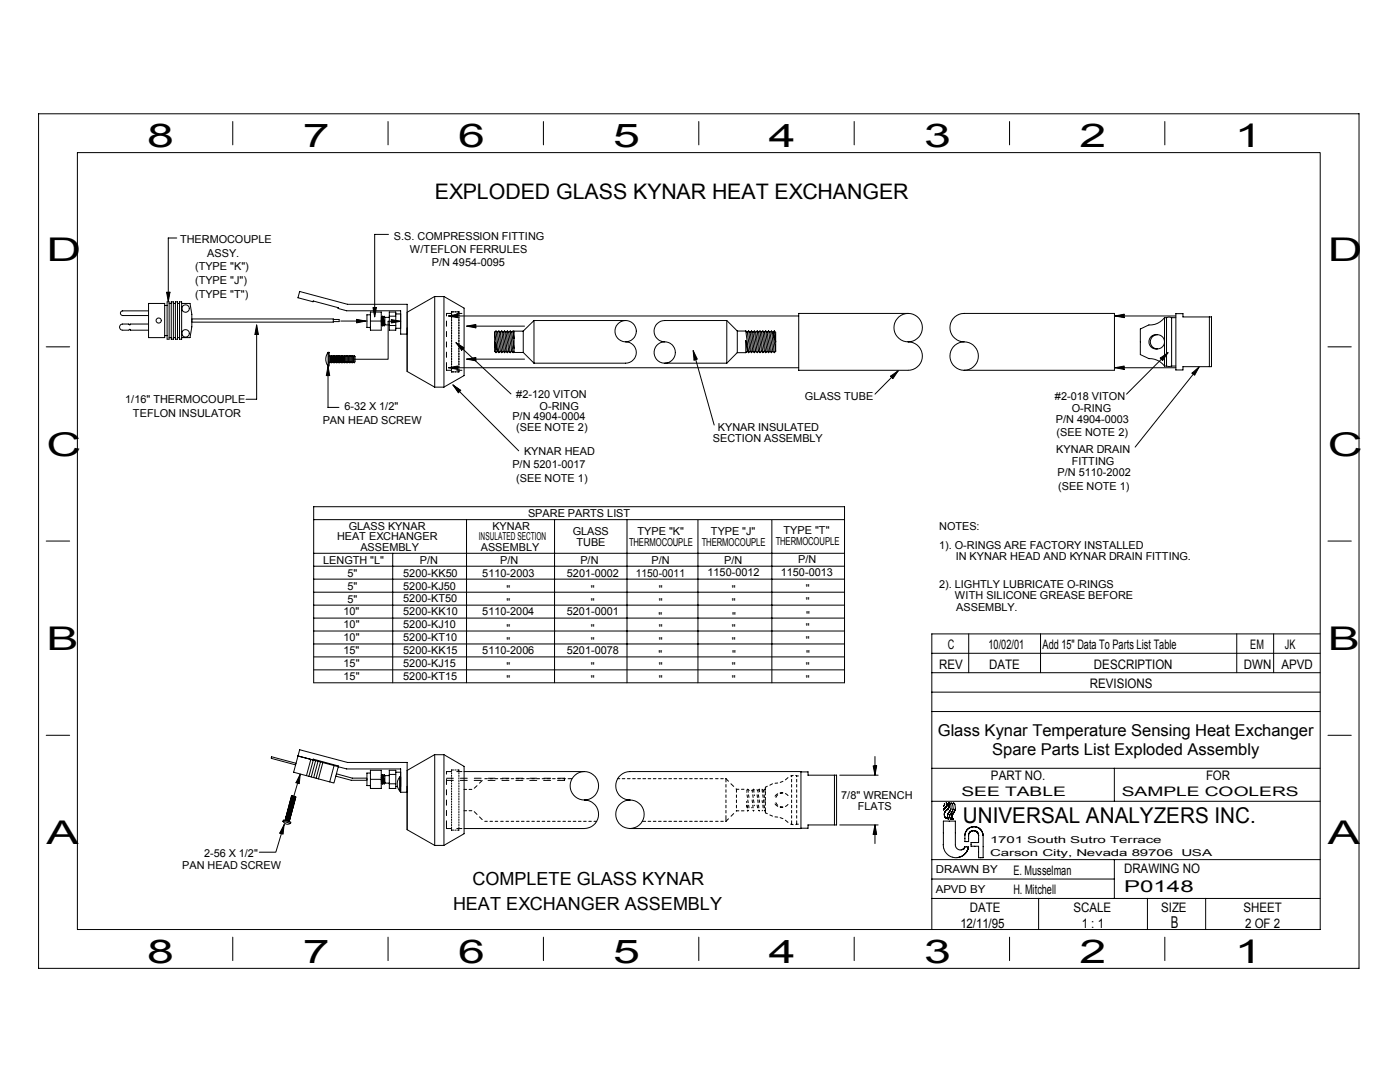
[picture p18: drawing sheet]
<svg xmlns="http://www.w3.org/2000/svg" width="279mm" height="216mm" viewBox="0 0 279 216" stroke-linecap="round" stroke-linejoin="round" font-family="sans-serif">
<defs><g id="words">
<g font-size="6.5">
<text x="29.4" y="29.3">8</text>
<text x="60.4" y="29.3">7</text>
<text x="91.4" y="29.3">6</text>
<text x="122.4" y="29.3">5</text>
<text x="153.4" y="29.3">4</text>
<text x="184.4" y="29.3">3</text>
<text x="215.4" y="29.3">2</text>
<text x="246.4" y="29.3">1</text>
<text x="9.2" y="52.1">D</text>
<text x="265" y="52.1">D</text>
<text x="9.2" y="90.9">C</text>
<text x="265" y="90.9">C</text>
<text x="9.2" y="129.7">B</text>
<text x="265" y="129.7">B</text>
<text x="9.2" y="168.4">A</text>
<text x="265" y="168.4">A</text>
<text x="29.4" y="192.1">8</text>
<text x="60.4" y="192.1">7</text>
<text x="91.4" y="192.1">6</text>
<text x="122.4" y="192.1">5</text>
<text x="153.4" y="192.1">4</text>
<text x="184.4" y="192.1">3</text>
<text x="215.4" y="192.1">2</text>
<text x="246.4" y="192.1">1</text>
</g>
<g font-size="4.3">
<text x="86.8" y="39.6">EXPLODED GLASS KYNAR HEAT EXCHANGER</text>
<text x="192.2" y="164.2">UNIVERSAL ANALYZERS INC.</text>
</g>
<g font-size="3.6">
<text x="94.3" y="176.6">COMPLETE GLASS KYNAR</text>
<text x="90.4" y="181.6">HEAT EXCHANGER ASSEMBLY</text>
</g>
<g font-size="3.3">
<text x="187.1" y="146.8">Glass Kynar Temperature Sensing Heat Exchanger</text>
<text x="198" y="150.7">Spare Parts List Exploded Assembly</text>
<text x="224.3" y="178">P0148</text>
<text x="233.7" y="185.2">B</text>
</g>
<g font-size="2.6">
<text x="189.2" y="129.6">C</text>
<text x="197.3" y="129.6">10/02/01</text>
<text x="208.1" y="129.6">Add 15&quot; Data To Parts List Table</text>
<text x="249.5" y="129.6">EM</text>
<text x="256.4" y="129.6">JK</text>
<text x="187.4" y="133.5">REV</text>
<text x="197.4" y="133.5">DATE</text>
<text x="217.5" y="137.3">REVISIONS</text>
<text x="218.3" y="133.5">DESCRIPTION</text>
<text x="248.3" y="133.5">DWN</text>
<text x="255.8" y="133.5">APVD</text>
<text x="197.8" y="155.6">PART NO.</text>
<text x="240.7" y="155.6">FOR</text>
<text x="191.9" y="158.8">SEE TABLE</text>
<text x="223.9" y="158.8">SAMPLE COOLERS</text>
<text x="202.2" y="174.6">E. Musselman</text>
<text x="202.2" y="178.3">H. Mitchell</text>
<text x="224.3" y="174.2">DRAWING NO</text>
<text x="191.7" y="185.2">12/11/95</text>
<text x="193.6" y="182">DATE</text>
<text x="214.2" y="182">SCALE</text>
<text x="215.9" y="185.1">1 : 1</text>
<text x="231.7" y="182">SIZE</text>
<text x="248.2" y="182">SHEET</text>
<text x="248.5" y="185.1">2 OF 2</text>
</g>
<g font-size="2.2">
<text x="78.6" y="47.9">S.S. COMPRESSION FITTING</text>
<text x="36" y="48.5">THERMOCOUPLE</text>
<text x="39" y="53.9">(TYPE &quot;K&quot;)</text>
<text x="41.4" y="51.2">ASSY.</text>
<text x="81.8" y="50.5">W/TEFLON FERRULES</text>
<text x="86.2" y="53.2">P/N 4954-0095</text>
<text x="39" y="59.5">(TYPE &quot;T&quot;)</text>
<text x="39" y="56.7">(TYPE &quot;J&quot;)</text>
<text x="25" y="80.5">1/16&quot; THERMOCOUPLE</text>
<text x="26.5" y="83.3">TEFLON INSULATOR</text>
<text x="68.7" y="81.8">6-32 X 1/2&quot;</text>
<text x="102.3" y="83.9">P/N 4904-0004</text>
<text x="103" y="79.4">#2-120 VITON</text>
<text x="107.7" y="81.7">O-RING</text>
<text x="160.6" y="79.8">GLASS TUBE</text>
<text x="210.5" y="79.8">#2-018 VITON</text>
<text x="213.9" y="82.2">O-RING</text>
<text x="64.4" y="84.6">PAN HEAD SCREW</text>
<text x="103" y="86">(SEE NOTE 2)</text>
<text x="142.3" y="88.2">SECTION ASSEMBLY</text>
<text x="143.3" y="85.9">KYNAR INSULATED</text>
<text x="210.7" y="84.3">P/N 4904-0003</text>
<text x="210.9" y="86.9">(SEE NOTE 2)</text>
<text x="102.3" y="93.4">P/N 5201-0017</text>
<text x="104.6" y="90.9">KYNAR HEAD</text>
<text x="210.8" y="90.5">KYNAR DRAIN</text>
<text x="211.1" y="94.9">P/N 5110-2002</text>
<text x="213.9" y="92.8">FITTING</text>
<text x="103" y="96.1">(SEE NOTE 1)</text>
<text x="211.2" y="97.7">(SEE NOTE 1)</text>
<text x="67.3" y="107.8">HEAT EXCHANGER</text>
<text x="69.6" y="105.8">GLASS KYNAR</text>
<text x="95.6" y="107.8">INSULATED SECTION</text>
<text x="98.3" y="105.8">KYNAR</text>
<text x="105.4" y="103.2">SPARE PARTS LIST</text>
<text x="114.3" y="106.8">GLASS</text>
<text x="127.2" y="106.8">TYPE &quot;K&quot;</text>
<text x="141.9" y="106.8">TYPE &quot;J&quot;</text>
<text x="156.4" y="106.6">TYPE &quot;T&quot;</text>
<text x="187.4" y="105.7">NOTES:</text>
<text x="64.5" y="112.5">LENGTH &quot;L&quot;</text>
<text x="71.9" y="109.9">ASSEMBLY</text>
<text x="83.8" y="112.5">P/N</text>
<text x="95.9" y="109.9">ASSEMBLY</text>
<text x="99.8" y="112.5">P/N</text>
<text x="115.1" y="108.9">TUBE</text>
<text x="115.8" y="112.5">P/N</text>
<text x="125.5" y="108.9">THERMOCOUPLE</text>
<text x="130" y="112.5">P/N</text>
<text x="140.1" y="108.9">THERMOCOUPLE</text>
<text x="144.5" y="112.5">P/N</text>
<text x="154.8" y="108.7">THERMOCOUPLE</text>
<text x="159.3" y="112.3">P/N</text>
<text x="187.4" y="109.6">1). O-RINGS ARE FACTORY INSTALLED</text>
<text x="190.7" y="111.7">IN KYNAR HEAD AND KYNAR DRAIN FITTING.</text>
<text x="69.3" y="115.1">5&quot;</text>
<text x="69.3" y="117.7">5&quot;</text>
<text x="80.5" y="115.1">5200-KK50</text>
<text x="80.5" y="117.6">5200-KJ50</text>
<text x="96.3" y="115.1">5110-2003</text>
<text x="101.1" y="118.4">&quot;</text>
<text x="113.1" y="115.1">5201-0002</text>
<text x="117.9" y="118.4">&quot;</text>
<text x="126.9" y="115.1">1150-0011</text>
<text x="131.5" y="118.4">&quot;</text>
<text x="141.2" y="115">1150-0012</text>
<text x="146" y="118.4">&quot;</text>
<text x="155.8" y="115">1150-0013</text>
<text x="160.8" y="118.2">&quot;</text>
<text x="187.4" y="117.3">2). LIGHTLY LUBRICATE O-RINGS</text>
<text x="190.6" y="119.5">WITH SILICONE GREASE BEFORE</text>
<text x="68.6" y="122.8">10&quot;</text>
<text x="68.6" y="125.4">10&quot;</text>
<text x="69.3" y="120.3">5&quot;</text>
<text x="80.5" y="120.2">5200-KT50</text>
<text x="80.5" y="122.8">5200-KK10</text>
<text x="80.5" y="125.4">5200-KJ10</text>
<text x="96.3" y="122.8">5110-2004</text>
<text x="101.1" y="121">&quot;</text>
<text x="113.1" y="122.8">5201-0001</text>
<text x="117.9" y="121">&quot;</text>
<text x="131.4" y="123.6">&quot;</text>
<text x="131.5" y="121">&quot;</text>
<text x="146" y="121">&quot;</text>
<text x="146.1" y="123.6">&quot;</text>
<text x="160.8" y="125.9">&quot;</text>
<text x="160.8" y="120.8">&quot;</text>
<text x="160.9" y="123.5">&quot;</text>
<text x="190.8" y="121.9">ASSEMBLY.</text>
<text x="68.6" y="128">10&quot;</text>
<text x="68.6" y="130.5">15&quot;</text>
<text x="80.5" y="128">5200-KT10</text>
<text x="80.5" y="130.5">5200-KK15</text>
<text x="96.3" y="130.5">5110-2006</text>
<text x="101.1" y="128.6">&quot;</text>
<text x="101.1" y="126">&quot;</text>
<text x="113.1" y="130.5">5201-0078</text>
<text x="117.9" y="128.6">&quot;</text>
<text x="117.9" y="126">&quot;</text>
<text x="131.4" y="131.4">&quot;</text>
<text x="131.5" y="128.6">&quot;</text>
<text x="131.5" y="126">&quot;</text>
<text x="146" y="128.6">&quot;</text>
<text x="146" y="126">&quot;</text>
<text x="146.1" y="131.4">&quot;</text>
<text x="160.8" y="128.4">&quot;</text>
<text x="160.9" y="131.2">&quot;</text>
<text x="68.6" y="133.1">15&quot;</text>
<text x="68.6" y="135.7">15&quot;</text>
<text x="80.5" y="133.1">5200-KJ15</text>
<text x="80.5" y="135.7">5200-KT15</text>
<text x="101.1" y="133.8">&quot;</text>
<text x="101.1" y="136.4">&quot;</text>
<text x="117.9" y="133.8">&quot;</text>
<text x="117.9" y="136.4">&quot;</text>
<text x="131.5" y="133.8">&quot;</text>
<text x="131.5" y="136.4">&quot;</text>
<text x="146" y="133.8">&quot;</text>
<text x="146" y="136.4">&quot;</text>
<text x="160.8" y="133.6">&quot;</text>
<text x="160.8" y="136.2">&quot;</text>
<text x="167.9" y="159.4">7/8&quot; WRENCH</text>
<text x="171.2" y="161.7">FLATS</text>
<text x="36.4" y="173.4">PAN HEAD SCREW</text>
<text x="40.7" y="170.9">2-56 X 1/2&quot;</text>
<text x="186.7" y="178.1">APVD BY</text>
<text x="186.7" y="174.2">DRAWN BY</text>
</g>
<g font-size="1.9">
<text x="197.6" y="168.2">1701 South Sutro Terrace</text>
<text x="197.6" y="170.8">Carson City, Nevada 89706</text>
<text x="235.8" y="170.8">USA</text>
</g>
</g></defs>
<g fill="none" stroke="#000" stroke-width=".2">
<path d="M7.7 22.7h263.5v170.5h-263.5zM15.4 30.5h248.1v155h-248.1zM46.5 24.3v4.6M77.4 24.3v4.6M108.5 24.3v4.6M139.5 24.3v4.6M170.5 24.3v4.6M201.5 24.3v4.6M232.5 24.3v4.6M33.2 59.2h.8M33.2 58.4h.8M33.2 58.6h.8"/>
<path d="M33.2 58.9h.8M33.2 59.4h.8M33.2 59.7h.8M33.2 59.9h.8M33.2 58.3l.8 1.3M33.2 58.5l.8 1.3M33.2 58.7l.8 1.4M33.2 58.3h.7l-.3 1.9zM33.9 58.3h.1M34 58.3l-.8 1.3M34 58.5h-.8l.2-.2 .6 1M34 58.8h-.8l.3-.5 .5 .8"/>
<path d="M34 59h-.8l.7 1.2M34 59.3h-.8l.6 .9 .2-.4h-.8l.3 .4M34 58.8l-.3-.5-.5 .8M34 58.6l-.2-.3-.6 1M34 58.5l-.8 1.3M34 58.7l-.8 1.4M34 59l-.7 1.2M34 59.2l-.6 1M35.3 47.5h-1.7v12.7M59.8 58.2l9.5 2.5h12v6h-1.4M59.8 58.1l-.3 1.3 3 .8v-.2M74.8 46.8h2.7"/>
<path d="M74.8 46.8v16.4M86.7 59.2h1.9v18.1h-1.9M88.6 59.2l4 2.3v13.4l-4 2.4M9.2 69.2h4.7M24.5 65.9h1.2l.1-.2 .3 .2M24.5 62h5.1M24.5 62a.47 .47 0 0 0-.5 .5 .47 .47 0 0 0 .5 .5h5.1M26 65.9h3.6M29.6 64.7h-3.5l-.2 .1-.2-.1h-1.2a.61 .61 0 0 0-.7 .6 .61 .61 0 0 0 .7 .6M32.8 61h.6M32.8 67h.6M32.9 60.5v6.9h-3.3v-6.8h3.3"/>
<path d="M33.2 60h.8M33.4 60.2h.4v7.5h-.4zM33.5 60.2h.2M33.6 60.2l.4-.7h-.8l.4 .7M33.7 60.6h.5M33.7 67.4h.5M34.2 60.2h.4v7.5h-.4zM34.6 60.6h.4M34.6 67.4h.4M35 60.2h.4v7.5h-.4zM35.4 60.6h.4M35.4 67.4h.4"/>
<path d="M35.8 60.2h.5v7.5h-.5zM36.2 60.6h1.7l.4 2.1v2.5l-.4 2.2h-1.7M38.3 63.6h28.2v.7h-28.2M50.8 66h.8M50.8 65h.8M50.8 65.3h.8M50.8 65.5h.8M50.8 65.8h.8M50.8 66.3h.8M50.8 66.5h.8M50.8 66.2l.4 .6M50.8 66.4l.2 .4"/>
<path d="M50.8 66.7l.1 .1M50.9 64.8l.7 1.1M51 64.8l-.2 .3M51.1 64.8l.5 .9M51.2 64.8l-.4 .6M51.2 64.8l.4 1.9h-.7zM51.3 64.8l-.5 .8M51.4 64.8l.2 .3h-.8l.8 1.4M51.5 64.8l-.7 1.1M51.6 64.8l-.8 1.4h.8M51.6 64.9h-.8l.8 1.3M51.6 65.4h-.8l.8 1.3"/>
<path d="M51.6 65.9h-.8l.5 .9M51.6 65.4l-.4-.6v14.9h-2.1M51.6 65.7h-.8l.7 1.1 .1-.2M51.6 65.1l-.8 1.3h.8M51.6 65.3l-.8 1.4h.8M51.6 65.6l-.7 1.2M51.6 65.8l-.5 1M51.6 66.1l-.4 .7M51.6 66.3l-.2 .5M62.5 60.1l5 1.3M65.1 73.1h.8M65.1 73.9h.8"/>
<path d="M65.1 73.4h.8M65.1 73.7h.8M65.1 74h.8M65.1 74.2h.8M65.1 74.3h.8M65.1 74.4h.8M65.1 74.7h.8M65.1 74.9h.8M65.1 74.1l.5 .9M65.1 74.3l.4 .7M65.1 74.6l.2 .4M65.1 74.8l.1 .2"/>
<path d="M65.1 73.1l.8 1.2M65.2 73.1l-.1 .1M65.3 73.1l.6 1M65.4 73.1l-.3 .4M65.4 73.1l.5 .7M65.5 73.1l.3 1.8h-.7zM65.5 70.3h.2v2.7h-.2l-.2-.3a2.23 2.23 0 0 1 .2-2.4zM65.5 70.3v11h2.1M65.5 73.1l-.4 .6M65.6 73.1l.3 .5M65.6 73.1l-.5 .9M65.7 71.2l.1-.3v1.5l-.1-.2"/>
<path d="M65.7 73.1l.2 .2M65.8 73.1l-.7 1.1M65.8 70.9l.2 .3M65.9 73.3h-.8l.8 1.3M65.9 73.5h-.8l.8 1.4M65.9 73.8h-.8l.7 1.2M65.9 73.2l-.8 1.3h.8M65.9 73.4l-.8 1.4h.8M65.9 73.7l-.8 1.3M65.9 74l-.6 1M65.9 74.2l-.5 .8M65.9 74.5l-.3 .5"/>
<path d="M65.9 74.7l-.2 .3M66 72.2l.2 .2M66 72.2l-.2 .2M66 71.2v1M66.2 70.9l.1 .3M66.2 70.9l-.2 .3M66.2 71v1.4M66.3 71.2l.2-.2v1.4l-.2-.2M66.3 72.2l-.1 .2M66.3 71.2v1M66.5 70.9l.1 .3M66.5 63.7h1.2v.5h-1.2"/>
<path d="M66.6 72.2l.2 .2M66.6 72.2l-.1 .2M66.6 71.2v1M66.8 70.9l.2 .3M66.8 70.9l-.2 .3M66.8 71v1.4M67 71.2l.1-.3v1.5l-.1-.2M67 72.2l-.2 .2M67 71.2v1M67.1 70.9l.2 .3M67.3 72.2l.2 .2M67.3 72.2l-.2 .2"/>
<path d="M67.3 71.2v1M67.5 70.9l.1 .3M67.5 70.9l-.2 .3M67.5 71v1.4M67.5 61.4v.1l1.7 .5M67.6 71.2l.2-.3v1.5l-.2-.2M67.6 72.2l-.1 .2M67.6 71.2v1M67.8 70.9l.2 .3M68 72.2l.1 .2M68 72.2l-.2 .2M68 71.2v1"/>
<path d="M68 64.1h5M68.1 70.9l.2 .3M68.1 70.9l-.1 .3M68.1 71v1.4M68.3 72.2l.1 .2M68.3 72.2l-.2 .2M68.3 71.2v1M68.4 70.9l.2 .3M68.4 70.9l-.1 .3M68.4 71v1.4M68.6 72.2l.2 .2M68.6 72.2l-.2 .2"/>
<path d="M68.6 71.2v1M68.7 70.9l.2 .3M68.8 70.9l-.2 .3M68.8 71v1.4M68.9 71.2l.2-.3v1.5l-.2-.2M68.9 72.2l-.2 .2M68.9 71.2v1M69.1 70.9l.2 .3M69.2 62h10.8M69.3 72.2l.1 .2M69.3 72.2l-.2 .2M69.3 71.2v1"/>
<path d="M69.4 70.9l.2 .3M69.4 70.9l-.1 .3M69.4 71v1.4M69.6 72.2l.1 .2M69.6 72.2l-.2 .2M69.6 71.2v1M69.7 70.9l.2 .3M69.7 70.9l-.1 .3M69.7 71v1.4M69.9 72.2l.2 .2M69.9 72.2l-.2 .2M69.9 71.2v1"/>
<path d="M70 70.9l.2 .3M70.1 70.9l-.2 .3M70.1 71v1.4M70.2 72.2l.2 .2M70.2 72.2l-.2 .2M70.2 71.2v1M70.4 70.9l.1 .3M70.4 70.9l-.2 .3M70.4 71v1.4M70.5 72.2l.2 .2M70.5 72.2l-.1 .2M70.5 71.2v1"/>
<path d="M70.7 71l.2 .2v1l-.2 .2M70.7 70.9l-.2 .3M70.7 71v1.4M71.1 64.3h1.9M71.1 63.7h1.9M71.1 63.9h1.9M71.1 64h1.9M71.1 63.9l.3 .6M71.1 64.1l.2 .4M71.1 64.4l.1 .1M71.2 63.7l1.8 .4-1.8 .3zM71.2 63.7l.4 .8"/>
<path d="M71.2 63.7l-.1 .2M71.3 63.7l.4 .8M71.3 63.7l-.2 .4h1.9M71.5 63.7l.4 .8 .5-.8M71.5 63.7l-.4 .7h1.9M71.6 63.7l.4 .8 .5-.8M71.6 63.7l-.4 .8M71.7 63.7l.5 .8 .5-.8M71.8 63.7l-.5 .8M71.9 63.7l.4 .8 .5-.8M71.9 63.7l-.4 .8M72 63.7l.5 .8 .5-.8"/>
<path d="M72.1 63.7l-.5 .8M72.2 63.7l.5 .8 .3-.7M72.2 63.7l-.4 .8M72.3 63.7l.5 .8 .2-.4M72.5 63.7l.5 .8v-.2M72.6 63.7l.4 .7M72.8 63.7l.2 .5M72.9 63.7l.1 .2M73.2 65.3h.7M73.2 62.8h.7M73.2 62.8v2.5M73.9 62.3l2.2-.1v3.7h-2.2v-1.8"/>
<path d="M73.9 62.8v1.3h2.2M73.9 62.2v.6M74.4 62.9h.8M74.4 63.1h.8M74.4 62.2h.8M74.4 62.5l.7-1.2 .1 .2h-.8l.1-.2 .7 1.2M74.4 61.6h.8M74.4 62.2l.5-.9 .3 .4h-.8l.2-.4 .6 1M74.4 61.8h.8M74.4 62.1h.8M74.4 62.4h.8M74.4 62.5h.8"/>
<path d="M74.4 62.6h.8M74.4 61.4l.8 1.4M74.4 61.7l.8 1.3M74.4 61.9l.8 1.4M74.4 62.2l.6 1.1M74.4 62.4l.5 .9M74.4 61.4h.7l-.3 1.8zM74.8 61.3l.4 .7h-.8zM75.2 62.7l-.4 .5-.4-.5h.8M75.2 63h-.8l.2 .3M75.2 61.4l-.8 1.4M75.2 61.7l-.8 1.3"/>
<path d="M75.2 61.9l-.8 1.4M75.2 62.2l-.7 1.1M75.2 62.4l-.5 .9M75.2 62.9l-.2 .4M76.1 64.3l.2 .7 .2-.3M76.1 63.6l.2 1.4M76.2 63.4l.5 1.6 .1-.3M76.2 64.7l-.1 .2M76.3 63.1l.2 .3 .2-.3 .1 .3M76.3 63.1l-.1 .3-.1-.1M76.3 63.1l.4 1.9M76.5 63.4l.3 1.3"/>
<path d="M77.5 64.1v7.6h-6.6M77.5 64.1h2.5M77.7 63.1h1.3M77.7 65h1.3M77.7 63.3h-.9v1.5h.9M77.7 62.2h1.3v3.7h-1.3zM78 63.9h2M78 64.4h2M78 64.5l.5-.8 .5 .8M78 64.2l.2 .3 .5-.8 .4 .8M78 63.9l.4 .6M78.1 63.7l-.1 .1"/>
<path d="M78.1 63.7l.4 .8M78.1 63.8l1.9 .3-1.9 .3zM78.4 64.5l.4-.8 .5 .8M78.5 64.5l.5-.8 .4 .8M78.7 64.5l-.5-.8-.2 .3h2l-.2-.3-.4 .8M78.8 64.5l.5-.8 .4 .8M79 65.5h1M79 62.6h1M79.1 64.5l.5-.8 .4 .8M79.1 63.7l.4 .8 .5-.8M79.1 63.7l-.4 .8M80 62v4.7"/>
<path d="M80 64.3h-2l.4-.6 .4 .8M80 64.2l-.2 .3-.4-.8-.5 .8M80 64.3l-.3-.6-.5 .8M80 63.9l-.3 .6M81.3 62.3v11.8l5.5 3.2v-18.1l-5.5 3.1M89.1 64.1v1M89.1 66.1v1.1M89.1 68.2v1.1M89.1 70.3v1M89.1 72.3v1.6h1M89.5 63.2h1.9M89.5 73.1h1.9"/>
<path d="M89.5 62.7h1.9M89.5 63h1.9M89.5 63.4h1.9M89.5 63.4h.1M89.5 73.7h1.9M89.5 73.5l.3-.5 .4 .8 .4-.8 .5 .8M89.5 73.8l.4-.8 .4 .8M89.5 63h69.9M89.5 62.7l.5 .7 .5-.7M89.5 63l1.8-.3v.7zM89.5 73.4l1.8-.4v.7zM89.6 62.7l-.1 .1"/>
<path d="M89.6 62.7l.5 .7 .5-.7M89.7 62.7l-.2 .4M89.8 62.7l.5 .7 .4-.7M89.9 62.7l-.4 .6M89.9 62.7l.5 .7 .5-.7M90 62.7l-.5 .7M90.1 62.7l.5 .7 .4-.7M90.1 62.5h-1v.5M90.1 62.7v.3M90.1 63.2v.3M90.1 63.8v.2M90.1 64.3v.2"/>
<path d="M90.1 64.8v.3M90.1 65.3v.3M90.1 65.8v.3M90.1 66.4v.2M90.1 66.9v.2M90.1 67.4v.2M90.1 67.9v.2M90.1 68.4v.3M90.1 68.9v.3M90.1 69.4v.3M90.1 70v.2M90.1 70.5v.2"/>
<path d="M90.1 71v.3M90.1 71.5v.3M90.1 72v.3M90.1 72.6v.2M90.1 73.1v.2M90.1 73.6v.2M90.1 74.1v.1h.4M90.2 62.7l-.5 .7-.2-.3h1.9M90.2 62.7l.5 .7 .5-.7M90.3 62.7l-.5 .7-.3-.5h1.9M90.4 76.8h1.6M90.4 77h1.6"/>
<path d="M90.4 77.1h1.6M90.4 77.2h1.6l-.7 1.2M90.4 77.3h1.6M90.4 77.5h1.6l-.5 .9M90.4 77.6h1.6M90.4 77.7h1.6l-.4 .7M90.4 77.9h1.6M90.4 78h1.6l-.2 .4M90.4 78.1h1.6M90.4 78.2h1.6M90.4 78.4h1.6M90.4 76.9l.9 1.5"/>
<path d="M90.4 77.2l.7 1.2M90.4 77.4l.6 1M90.4 77.7l.4 .7M90.4 76.8l13.1 13.2M90.4 62.7l.4 .7M90.4 76.8l1.6 1.1-.5 .5zM90.4 76.8l1 1.6M90.5 76.8l-.1 .2M90.5 62.7l.5 .7M90.5 62.2h-.4v.3M90.6 76.8l1 1.6M90.7 76.8l-.3 .5"/>
<path d="M90.7 62.7l.4 .7M90.7 76.8l1 1.6M90.8 62.2h.3M90.8 74.2h.3M90.8 76.8l-.4 .7M90.8 62.7l.5 .7M90.9 76.8l1 1.6M91 76.8l-.6 1M91 62.7l.4 .7M91 68.4h1.6M91 68.7h1.6M91 69h1.6"/>
<path d="M91 69.2h1.6M91 69.5h1.6M91 69.7h1.6M91 68.4l1.6 1-.5 .5zM91 76.8l1 1.6M91.1 73l.3 .6M91.1 73l-.5 .8M91.1 76.8l-.7 1.2M91.1 62.7l.3 .4M91.1 68.4l-.1 .2M91.2 62.5h1M91.2 73.9h1"/>
<path d="M91.2 68.4l.9 1.5M91.2 76.8l.8 1.4M91.2 73l.2 .3M91.2 73l-.4 .8M91.3 76.8l-.9 1.5M91.3 62.7l.1 .2M91.3 68.4l-.3 .4h1.6M91.3 62.2h.3v.3M91.3 68.4l1 1.5 .3-.6M91.3 62.7l-.4 .7M91.3 76.8l.7 1.1M91.4 73v.1"/>
<path d="M91.4 73l-.5 .8-.4-.8-.5 .8-.4-.8-.1 .3M91.4 62.8l-.4 .6M91.4 63l-.2 .4M91.4 63.3l-.1 .1M91.4 73h-1.9l.4 .8 .4-.8 .5 .8M91.4 73.3h-1.9l.2 .5 .5-.8 .4 .8M91.4 73.5h-1.9l.1 .3 .4-.8 .5 .8M91.4 73.5l-.2 .3-.4-.8-.5 .8M91.4 73.7l-.5-.7-.4 .8M91.4 73.2l-.3 .6M91.4 76.8l-1 1.6M91.4 68.4l-.4 .7h1.6"/>
<path d="M91.5 68.4l.9 1.5 .2-.4M91.5 76.8l.5 .9M91.6 76.8l-1 1.6M91.6 68.4l-.6 .9h1.6M91.6 62.7v.3M91.6 63.2v.3M91.6 63.8v.2M91.6 64.3v.2M91.6 64.8v.3M91.6 65.3v.3M91.6 65.8v.3M91.6 66.4v.2"/>
<path d="M91.6 66.9v.2M91.6 67.4v.2M91.6 67.9v.2M91.6 68.4v.3M91.6 68.9v.3M91.6 69.4v.3M91.6 70v.2M91.6 70.5v.2M91.6 71v.3M91.6 71.5v.3M91.6 72v.3M91.6 72.6v.2"/>
<path d="M91.6 73.1v.2M91.6 73.6v.2M91.6 74.1l-.3 .1M91.6 68.4l1 1.5v-.1M91.6 76.8l.4 .6M91.7 76.8l-1 1.6M91.7 68.4l-.7 1.2h1.6M91.8 68.4l.8 1.5M91.8 76.8l-.9 1.6M91.9 68.4l-.9 1.4h1.6M91.9 68.4l.7 1.2M91.9 69.9l-.9-1.5 11 10.2"/>
<path d="M92 76.8l-1 1.6M92 68.4l-.9 1.5M92 77l-.8 1.4M92 78.3l-.1 .1M92.1 68.4l.5 1M92.1 68.4l-.9 1.5M92.2 68.4l.4 .7M92.3 68.4l-.9 1.5-.4-.6M92.4 68.4l-.9 1.5-.5-.9M92.6 68.4l-.9 1.5-.7-1.1M92.6 68.6h-1.6l.8 1.3M92.6 68.5l-.8 1.4"/>
<path d="M92.6 68.8l-.6 1.1M92.6 69l-.5 .9M93.1 71.4h1.9M93.1 71.5h1.9M93.1 71.7h1.9M93.1 71.4l.3 .7M93.1 64.8h1.9M93.1 64.9h1.9l-.3 .6M93.1 65h1.9M93.1 65.1h1.9l-.2 .4M93.1 65.3h1.9M93.1 65.4l1.9 .1"/>
<path d="M93.1 64.8l.4 .7M93.1 65.3l.1 .2M93.1 65.1l1.9-.4v.7zM93.1 71.7l1.9-.4v.7zM93.2 71.3l.4 .8M93.2 64.7l.4 .8M93.2 64.7l-.1 .3M93.2 71.3l-.1 .3M93.3 71.3l.4 .8M93.3 64.7l.5 .8M93.4 64.7l-.3 .5M93.4 71.3l-.3 .5"/>
<path d="M93.4 71.3l.5 .8M93.5 64.7l.4 .8M93.5 64.7l-.4 .8M93.5 71.3l-.4 .8M93.6 71.3l.4 .8M93.6 64.7l.5 .8M93.7 64.7l-.5 .8M93.7 71.3l-.5 .8M93.7 71.3l.5 .8M93.8 64.7l.4 .8M93.8 64.7l-.4 .8M93.8 71.3l-.4 .8"/>
<path d="M93.9 71.3l.4 .8M93.9 64.7l.5 .8M94 64.7l-.5 .8M94 71.3l-.5 .8M94 71.3l.5 .8M94.1 64.7l.4 .8M94.1 64.7l-.4 .8M94.1 71.3l-.4 .8M94.2 71.3l.4 .8M94.2 64.7l.4 .8M94.3 64.7l-.5 .8M94.3 71.3l-.5 .8"/>
<path d="M94.3 71.3l.5 .8M94.4 64.7l.4 .8M94.4 64.7l-.4 .8M94.4 71.3l-.4 .8M94.5 71.3l.4 .8M94.5 64.7l.4 .8M94.6 64.7l-.5 .8M94.6 71.3l-.5 .8M94.6 71.3l.4 .7h-1.9M94.7 64.7l.3 .6M94.7 64.7l-.4 .8M94.7 71.3l-.4 .8"/>
<path d="M94.8 71.3l.2 .4M94.8 64.7l.2 .4M94.8 64.7l-.4 .8M94.9 71.3l-.5 .8M94.9 71.3l.1 .2M94.9 64.7l.1 .1M95 64.7l-.5 .8M95 71.3l-.5 .8M95 71.9h-1.9l.1 .2M95 71.5l-.3 .6M95 71.8l-.1 .3M95 72v.1"/>
<path d="M98.7 70.1l.3 .3M98.7 66.3v3.8M98.7 66.3l.6 3.8M99 66.1l.3 .2 .5 3.8M99 66.1l.6 4.3M99 66.1l-.3 .2M99.3 70.1l.3 .3M99.3 70.1l-.3 .3M99.3 70.1l-.6-1.9 .3 2.2M99.6 66.1l.2 .2 .6 3.8M99.6 66.1l.5 4.3M99.6 66.1l-.3 .2"/>
<path d="M99.8 70.1l.3 .3M99.8 70.1l-.2 .3M100.1 66.1l.3 .2 .6 3.8M100.1 66.1l.6 4.3M100.1 66.1l-.3 .2M100.4 70.1l.3 .3M100.4 70.1l-.3 .3M100.7 66.1l.3 .2 .6 3.8M100.7 66.1l.6 4.3M100.7 66.1l-.3 .2M101 70.1l.3 .3M101 70.1l-.3 .3"/>
<path d="M101.3 66.1l.3 .2 .5 3.8-.3 .3M101.3 66.1l.5 4.3M101.3 66.1l-.3 .2M101.5 70.1l.3 .3M101.6 70.1l-.3 .3M101.8 66.1l.3 .2 .5 3.2M101.8 66.1l.6 4.3M101.8 66.1l-.3 .2M102.1 70.1l.3 .3M102.4 66.1l-.3 .2M102.4 66.1l.2 .1M102.4 66.1l.2 1.5"/>
<path d="M102.6 66.1h1.8v4.2h-1.8zM102.6 70.2l-.2 .2M104.4 70.3l2.2 2.2M104.7 71.7l-11.6-.1 .2 .5M104.7 65.1h-11.6l.2 .4M106.6 63.9v8.6M106.6 64l-2.2 2.1M106.6 64h18.3M124.9 68.2a2.13 2.13 0 0 1 2.1 2.1 2.13 2.13 0 0 1-2.1 2.2h-18.3M132.6 72.5h12.4M138.3 70.4h.9M138.3 70.5h.9l-.8 1.4"/>
<path d="M138.3 70.6h.9M138.3 70.7h.9l-.6 1.2M138.3 70.9h.9M138.3 71h.9l-.5 .9M138.3 71.1h.9M138.3 71.2h.9l-.4 .7M138.3 71.4h.9M138.3 71.5h.9M138.3 71.6h.9M138.3 71.7h.9M138.3 70.4l.9 1.5h-.9M138.3 70.1h.9"/>
<path d="M138.3 70.2h.9l-.9 1.6M138.3 70l.9 1.4M138.3 70.3l.2-.3 .7 1.2M138.3 70.5l.3-.5 .6 .9M138.3 70.1l.9 1.6M138.3 70.7l.7 1.2M138.3 70.9l.6 1M138.3 71.2l.4 .7M138.3 71.4l.3 .5M138.3 71.7l.1 .2M138.3 70l.9 1.7-.7 .2zM138.3 69.9l4.2 14.9"/>
<path d="M138.9 70l-.6 1M139.1 70l-.8 1.3M139.2 70.7l-.4-.7-.5 .8M139.2 70l-.9 1.6M139.2 71.5l-.2 .4M139.2 71.8l-.1 .1M145 63.9l2.1 2.2M145 64h-12.3a2.13 2.13 0 0 0-2.2 2.1 2.13 2.13 0 0 0 2.2 2.1M145 64v8.5M147.1 70.4h1.7M147.1 66.1h1.7M147.1 66.1v4.3"/>
<path d="M147.1 70.4l-2.1 2.1M148.8 67.9v2.5M148.8 66.1l.3 .2M148.8 66l.6 4.4M148.8 67.9l.3 2.2M148.8 67.9l.6 2.5M149.1 70.1l.3 .3M149.1 70.1l-.3 .3M149.1 66.3l.6 3.8-.3 .3M149.4 66.1l-.3 .2M149.4 66.1l.3 .2M149.4 66l.6 4.4"/>
<path d="M149.7 70.1l.3 .3M149.7 66.3l.6 3.8-.3 .3M150 66.1l-.3 .2M150 66.1l.3 .2M150 66.1l.6 4.3M150.2 70.1l.4 .3M150.3 66.3l.5 3.8M150.6 66.1l-.4 .2M150.6 66.1l.2 .2 .3-.2M150.6 66l.5 4.4M150.8 70.1l.3 .3M150.8 70.1l-.2 .3"/>
<path d="M150.8 66.3l.6 3.8M151.1 66.1l.3 .2 .3-.2M151.1 66l.6 4.4M151.4 70.1l.3 .3M151.4 70.1l-.3 .3M151.4 66.3l.6 3.8M151.7 66.1l.3 .2 .2-.2M151.7 66l.5 4.4M151.9 70.1l.3 .3M152 70.1l-.3 .3M152 66.3l.5 3.8M152.2 66.1l.3 .2 .3-.2"/>
<path d="M152.2 66l.6 4.4M152.5 70.1l.3 .3M152.5 70.1l-.3 .3M152.5 66.3l.6 3.8M152.8 66.1l.3 .2 .3-.2M152.8 66l.6 4.4M153.1 70.1l.3 .3M153.1 70.1l-.3 .3M153.1 66.3l.6 3.8-.3 .3M153.4 66.1l.3 .2M153.4 66l.6 4.4M153.6 70.1l.4 .3"/>
<path d="M153.7 66.3l.5 3.8M154 66.1l-.4 .2M154 66l.5 4.4M154.2 70.1l.3 .3M154.2 66.3l.6 1.9-.3-2.1 .3 .2v3.8zM154.2 70.1l-.2 .3M154.5 66l-.3 .3-.2-.2M154.8 70.1l-.3 .3M159.4 73.4h-69.9M177.7 74h1.6l-.9 1.6M177.7 74.2h1.6M177.7 74.3h1.6"/>
<path d="M177.7 74.4h1.6M177.7 74.7h1.6M177.7 74.9h1.6M177.7 75.2h1.6M177.7 75.4h1.6M177.7 74.2l.8 1.4M177.7 74.5l.6 1.1M177.7 74.7l.5 .9M177.7 75l.3 .6M177.7 75.2l.2 .4M177.7 75.5v.1M177.7 74l.9 1.6"/>
<path d="M177.7 75.1l1.6-1.1-1.1 1.6zM177.8 74l1 1.6M178 74l.9 1.6M178 74l-.3 .6M178.1 74l1 1.6M178.2 74l-.5 .9M178.2 74l1 1.6M178.3 74l-.6 1.1M178.4 74l.9 1.6h-1.6M178.5 74l-.8 1.4M178.5 74l.8 1.3h-1.6M178.6 74l-.9 1.6"/>
<path d="M178.7 74l.6 1.1h-1.6M178.8 74l-1 1.6M178.8 74l.5 .8h-1.6M178.9 74l-.9 1.6M179 74l.3 .5h-1.6M179.1 74l-1 1.6M179.1 74l.2 .3M179.2 74l-.9 1.6M179.3 74l-4.7 4.6M179.3 74h.1M179.3 74.3l-.7 1.3M179.3 74.6l-.6 1"/>
<path d="M179.3 74.8l-.4 .8M181.2 62.5a2.84 2.84 0 0 1 2.9 2.9 2.84 2.84 0 0 1-2.9 2.8M181.2 62.5h-21.8v11.4h21.8a2.84 2.84 0 0 0 2.9-2.9 2.84 2.84 0 0 0-2.9-2.8M181.2 62.5a2.84 2.84 0 0 0-2.8 2.9 2.84 2.84 0 0 0 2.8 2.8M192.4 68.2a2.84 2.84 0 0 0-2.8 2.8 2.84 2.84 0 0 0 2.8 2.9M192.4 68.2a2.84 2.84 0 0 1-2.8-2.8 2.84 2.84 0 0 1 2.8-2.9h30v11.4h-30M192.4 68.2a2.84 2.84 0 0 1 2.9 2.8 2.84 2.84 0 0 1-2.9 2.9M222.5 63.2h1.9M222.5 73.1h1.9M222.5 62.7h1.9M222.5 63h1.9M222.5 73h1.9"/>
<path d="M222.5 73.7h1.9M222.5 62.8l.3 .6M222.5 63.1l.2 .3M222.5 63.3v.1M222.5 73.5l.1 .3 .5-.8 .4 .8 .5-.8 .4 .8M222.5 73l.4 .8 .5-.8 .4 .8 .5-.8 .1 .3h-1.9l.1-.3 .5 .8 .4-.8 .5 .8 .4-.8M222.5 63h12.2M222.5 63l1.9-.3v.7zM222.5 73.4l1.9-.4v.7zM222.5 62.7l.5 .7M222.6 62.7l-.1 .2h1.9l-.1-.2M222.7 62.7l.4 .7"/>
<path d="M222.7 62.7l-.2 .4h1.9l-.2-.4M222.8 62.7l.5 .7M222.9 62.7l-.4 .7h1.9M223 62.7l.4 .7M223 62.7l-.4 .7M223.1 62.7l.5 .7M223.2 62.7l-.5 .7M223.3 62.7l.4 .7M223.3 62.7l-.4 .7M223.4 62.7l.5 .7M223.5 62.7l-.5 .7M223.6 62.7l.4 .7"/>
<path d="M223.6 62.7l-.4 .7M223.7 62.7l.4 .7M223.8 62.7l-.5 .7M223.9 62.7l.4 .7M223.9 62.7l-.4 .7M224 62.7l.4 .7M224.1 62.7l-.5 .7M224.2 62.7l-.4 .7M224.4 62.7l-.5 .7M224.4 73h.1M224.4 73.2l-.3 .6-.4-.8-.5 .8-.4-.8-.3 .5h1.9l-.3-.5-.4 .8-.5-.8-.4 .8-.3-.6M224.4 62.8l-.3 .6"/>
<path d="M224.4 63.1l-.2 .3M224.4 63.3v.1M224.4 73.5l-.1 .3-.5-.8-.4 .8-.5-.8-.4 .8M227.6 65.6v5.2l1.7 .8a3.7 3.7 0 0 1 3.1 1.4M229.3 64.8l-1.7 .9M231 66.8a1.44 1.44 0 0 0-1.7 1.4 1.44 1.44 0 0 0 1.7 1.4M231.5 70.5h1.7M231.5 70.7h1.7M231.5 70.9h1.7l-.7 1.1M231.5 71h1.7M231.5 71.2h1.7M231.5 71.5h1.7"/>
<path d="M231.5 71.7h1.7M231.5 70.9l.3-.6 1 1.7M231.5 71.1l.5-.8 .9 1.7M231.5 71.4l.6-1.1 1 1.7M231.6 71.5l1.5-1.1-1.1 1.5zM231.7 70.3l.9 1.7M232.4 63.4a3.6 3.6 0 0 1-3.1 1.4M232.4 73h1.4M232.4 63.4h.4M232.4 63.4v9.6M232.8 63.4l.3-.1 .7 .1M232.8 63.4v9.6"/>
<path d="M233.1 70.4l-8.3 8.2M233.1 70.3l.1 .1M233.1 70.3l-.9 1.7-.7-1.1M233.2 70.4h-1.7l1 1.6M233.2 70.6h-1.7l.8 1.4M233.2 70.6l-.2-.3-1 1.7-.5-.9h1.7l-.6 .9M233.2 70.9l-.4-.6-.9 1.7-.4-.6h1.7M233.2 71.4l-.6-1.1-1 1.7-.1-.1 .9-1.6 .8 1.3h-1.7l.8-1.3 .9 1.6h-1.7M233.2 71.1l-.5-.8-1 1.7-.2-.4M233.2 70.6l-.9 1.4M233.8 63.4h.9M233.8 73h.9"/>
<path d="M233.8 63.4v9.6M234.7 73.4h-12.2M236.1 63.2h5.7M236.1 63.2v-.6h-1.5l.1 11.2h1.4v-.6M237.8 73.3h1.6l-1 1.6-.6-1M237.8 73.5h1.6l-.8 1.4-.8-1.2h1.6M237.8 74.3h1.6M237.8 74.5h1.6M237.8 74.8h1.6M237.8 74.9h1.6M237.8 74.2l.5 .7M237.9 73.2l1 1.7 .5-.9h-1.6"/>
<path d="M237.9 74.5l1.4-1.3-.9 1.7zM238 73.2l1 1.7M238.2 73.2l1 1.7M238.2 73.2l-.4 .7h1.6M238.2 74.9l1.1-1.7-12.8 16M238.3 73.2l1 1.7M238.4 73.2l-.6 1h1.6M238.5 73.2l.9 1.5M238.5 73.2l-.7 1.2M238.6 73.2l.8 1.3M238.7 73.2l-.9 1.5M238.8 73.2l.6 1"/>
<path d="M238.8 73.2l-1 1.7M238.9 73.2l.5 .8M239 73.2l-1 1.7-.2-.2h1.6M239 73.2l.4 .5M239.1 73.2l-1 1.7-.3-.5h1.6M239.2 73.2l.2 .3M239.3 73.2h.1M239.4 73.4h-1.6l.9 1.5 .7-1.1h-1.6M241.4 63.2v10M241.8 63.2v10h-5.7M265 69.2h4.7M9.2 108h4.7"/>
<path d="M62.6 101.1h105.9v35.1h-105.9zM62.6 103.7h105.9M62.6 110.4h105.9M62.6 113h105.9M62.6 115.6h105.9M62.6 118.2h105.9M78.4 110.4v25.8M93.1 103.7v32.5M110.7 103.7v32.5M125.1 103.7v32.5M139.3 103.8v32.4M154 103.8v32.4"/>
<path d="M265 108h4.7M62.6 123.3h105.9M62.6 120.7h105.9M62.6 125.9h105.9M62.6 128.5h105.9M62.6 131.1h105.9M62.6 133.7h105.9M186 130.4h77.5M186 134.2h77.5M186 138.1h77.5M193.3 126.5v7.7M207.7 126.5v7.7"/>
<path d="M246.8 126.5v7.7M254.2 126.5v7.7M263.5 126.5h-77.5v59M9.2 146.7h4.7M57.9 159.9l.1 .1M57.9 159.9l.9 .2M57.9 159.7l.2 .1M57.9 159.7l.9 .2-.1-.1M58 159.5l.1 .2M58.1 159.8l-.2 .1M58.1 159.4l.8 .2-.1-.1M58.1 159.8l.5 .2"/>
<path d="M58.1 159.2l.1 .1M58.1 159.7h-.2M58.1 159.7l.6 .1M58.1 159l.1 .1M58.2 158.8l.1 .2M58.2 159.5h-.2l.9 .3M58.2 159.5l.6 .2M58.2 158.8l.7 .1M58.2 158.8l.8 .3M58.2 159.3l-.2 .1 .2 .1M58.2 159.3l.6 .2M58.2 159.1l-.1 .1 .8 .2"/>
<path d="M58.2 159.1l.6 .2M58.3 159h-.2l.9 .2M58.3 159l.6 .1M58.8 159.7l.1 .1M58.8 159.9l-.2 .1M58.8 159.3l.1 .1M58.9 159.8h-.2M58.9 159.1l.1 .1M58.9 159.6l-.1 .1M58.9 158.9l.1 .2M58.9 159.4l-.1 .1M59 159.2l-.2 .1"/>
<path d="M59 154.5h1M59 154.8h1M59 155.3h1M59 156l.9-1.5-1.3 4.3M59 154.9h1M59 155h1M59 155.2h1M59 155.4h1M59 155.5h1M59 155.7h1M59 155.8h1M59 155.9h1"/>
<path d="M59 156.1h1M59 156.2h1M59 156.3h1M59 154.6l1 1.6M59 154.8l.9 1.6M59 155.1l.8 1.3M59 155.4l.6 1M59 155.6l.5 .8M59 155.9l.3 .5M59 156.1l.2 .3M59 156.4h.1M59 159l-.1 .1"/>
<path d="M59.1 152.3l-4.9-1.3-.1 .3 4.9 1.3M59.1 154.5l.9 1.5M59.3 154.5l.7 1.2M59.4 154.5l.6 1M59.5 154.5l-.5 .7M59.6 154.5l.4 .7M59.6 154.5l-.6 1M59.7 154.5l.3 .4M59.7 154.5l-.7 1.2M59.8 149.6l9.5 2.5h12v6h-1.4M59.8 149.6l-1.2 4.5M59.8 154.5l.2 .2h-1"/>
<path d="M59.9 154.5l-.2 1.9-.6-.2zM60 154.6l-1 1.7M60 154.9l-.9 1.5M60 155.1l-.8 1.3M60 155.4l-.6 1M60 155.6l-.5 .8M60 155.9l-.3 .5M60 156.1l-.2 .3M62 151.5l-.8 3.3M62.5 151.7l-.8 3.2M63 151.8l-.9 3.2M63.5 151.9l-.9 3.2"/>
<path d="M64 152l-.9 3.3M64.4 152.2l-.8 3.2M66.7 152.8l-.9 3.2M67 154.9l3.1 .8h3.1M67.1 154.4l3.2 .9h2.9M69.2 153.4h10.8v4.7M69.2 153.4l-6.7-1.9v.1l-3-.8 8 2.2-.9 3.2-8-2.1M73.2 154.3h.7M73.2 156.8h.7M73.2 154.3v2.5M73.9 153.7h2.2M73.9 154.3v1.2h2.2"/>
<path d="M73.9 153.7v.6M76.1 153.7v3.6h-2.2v-1.8M76.1 154.7l.1 .1 .1-.3 .4 2M76.1 155.7l.1 .5M76.1 155.1l.2 1.4M76.2 156.1l-.1 .2M76.2 154.8l.3 1.4M76.5 156.1l-.2 .4-.1-.3M76.5 154.8l.3 1.3-.1 .4-.2-.3M76.7 154.5l-.2 .3-.2-.2M76.7 154.6l.1 .2M77.7 154.5h1.3"/>
<path d="M77.7 153.7h1.3M77.7 156.4h1.3M77.7 153.7v3.6h1.3v-3.6M77.7 154.8l-.9-.1v1.6h.9M79 156.9h.3M79 154.1h1M79.7 155.1h.3v2.7h-.3a2.23 2.23 0 0 1 0-2.7zM79.7 155v2.8M81.3 153.7l5.5-3.1v18.1l-5.5-3.1zM86.7 150.6h1.9v18.1h-1.9M88.6 150.6l4 2.3v13.5l-4 2.3M89.1 155.7h1.4"/>
<path d="M89.1 155.5v1M89.1 157.6v1M89.1 159.6v1.1M89.1 155.3h1.4M90.1 154h-1v.5M90.1 154.2v.2M90.1 154.7v.2M90.1 155.2v.3M90.1 155.7v.3M90.1 156.2v.3M90.1 156.8v.2M90.1 157.3v.2"/>
<path d="M90.1 157.8v.2M90.1 158.3v.3M90.1 158.8v.3M90.1 159.3v.3M90.1 159.8v.3M90.5 153.6h-.4v.3M90.8 153.6h.3M91.2 154h1M91.3 153.6h.3v.3M91.6 154.2v.2M91.6 154.7v.2M91.6 155.2v.3"/>
<path d="M91.6 155.7v.3M91.6 156.2v.3M91.6 156.8v.2M91.6 157.3v.2M91.6 157.8v.2M91.6 158.3v.3M91.6 158.8v.3M91.6 159.3v.3M91.6 159.8v.3M91.9 155.7h1.4M91.9 155.3h1.4M92.6 154h24"/>
<path d="M92.6 157.5h.5M93.6 157.5h.6M94.6 155.7h1.4M94.7 155.3h1.3M95.2 156.8l-.5 .5M96.2 155.7l-.5 .6M96.7 155.4h.6M97.4 155.7h1.4M97.4 155.3h1.4M97.8 155.4h.5M98.8 155.4h.5M99.9 155.4h.5"/>
<path d="M100.2 155.7h1.4M100.2 155.3h1.4M101 155.4h.5M102 155.4h.5M102.9 155.7h1.4M103 155.3h1.3M103 155.4h.6M104.1 155.4h.5M105.1 155.4h.5M105.7 155.7h1.4M105.7 155.3h1.4M106.1 155.4h.6"/>
<path d="M107.2 155.4h.5M108.2 155.4h.5M108.5 155.7h1.4M108.5 155.3h1.4M109.2 155.4h.6M110.3 155.4h.5M111.3 155.3h1.4M111.3 155.4h.5M112.3 155.4h.6M112.7 155.3v.4h-1.4M113.4 155.4h.8M116.6 154a2.84 2.84 0 0 1 2.9 2.8 2.84 2.84 0 0 1-2.9 2.8"/>
<path d="M116.6 159.6a2.85 2.85 0 0 1 2.9 2.9 2.85 2.85 0 0 1-2.9 2.8h-24M116.6 154a2.84 2.84 0 0 0-2.8 2.8 2.84 2.84 0 0 0 2.8 2.8M123.2 155.4h.5M124.2 155.4h.5M125.2 155.4h.5M126.3 155.4h.5M127.3 155.4h.5M128.3 155.4h.6M129.3 155.4h.6M130.4 155.4h.5M131.4 155.4h.5M132.5 155.4h.5"/>
<path d="M133.5 155.4h.5M134.5 155.4h.6M135.5 155.4h.6M136.6 155.4h.5M137.6 155.4h.5M138.6 155.4h.6M139.7 155.4h.5M140.6 155.4h.6M141.7 155.4h.5M142.8 155.4h.5M143.8 155.4h.5M144.9 156.5v.5"/>
<path d="M144.9 157.6v.5M144.9 158.6v.5M144.9 159.6v.6M145.4 155.9l-.5-.5v.6M145.9 156.4l.5 .5M146.9 157.4l.1 .1M147 157.5h.5M147 157.5v.6M147 158.6v.5M147 159.6v.6M148 157.5h.5M149 157.7l.2-.2 .3 .2"/>
<path d="M149 159.9v.3M149 158v.1M149.1 158.6l.1 .5M149.2 159.6l.1 .6M149.2 157.5l.1 .6M149.4 158.6l.1 .5M150 157.7l.1 .4M150.1 159.6l.1 .6M150.2 158.6l.1 .5M150.4 159.6l.1 .6M150.4 157.5l.1 .6M150.5 158.6l.1 .2"/>
<path d="M150.6 157.6l-.2-.1-.3 .2M151.1 157.6l.1 .1M151.1 158.6l.1 .5M151.2 159.6l.1 .6M151.2 157.7l.1 .4M151.4 158.6v.5M151.5 157.5l.1 .5M151.5 159.6l.1 .5M151.6 157.5l-.4 .2M152.1 157.5l.3 .2M152.1 159.7l.1 .5M152.1 157.6l.1 .5"/>
<path d="M152.2 158.6l.1 .5M152.4 159.6v.6M152.4 157.7v.4M152.5 158.6l.1 .5M152.6 159.6l.1 .6M152.6 157.5l.1 .6M152.8 157.1v.5l-.2-.1-.2 .2M152.8 158.1v.5M152.8 159.1v.5M153.1 156.9l-.3 .2M154.2 156.4l-.6 .3M155.2 158.4l-.5 .5"/>
<path d="M155.2 158.6l-.4 .5M155.2 156.2l-.5 .1M155.7 158.2h.5M156.2 158.2l-.5 .1M156.2 155.9l-.5 .2M156.8 158.3l.5 .4M157.3 155.2l-.5 .4M157.8 154.8h.2M158 154.8v.2M158 155.5v.5M158 156.5v.5M158 157.6v.5"/>
<path d="M158 158.6v.5M158 159.6v.6M158.3 154.7l-.3 .1M158.8 154.7l.2 .1M159 154.8h.3M159 154.8v.2M159 155.5v.5M159 156.5v.5M159 157.6v.5M159 158.6v.5M159 159.6v.6M159.8 154h1.5l-.1 .7h5.8v9.9h-5.8l.1 .7h-1.5"/>
<path d="M159.8 154h-34.1a2.84 2.84 0 0 0-2.8 2.8 2.84 2.84 0 0 0 2.8 2.8M159.8 154v11.3M166.5 154.7v9.9M167.6 154.7h7.7M174.2 154h.8M174.2 152.9h.8M174.2 153h.8l-.2-.2-.6 1M174.2 153.1h.8M174.2 153.3h.8M174.2 153.4h.8M174.2 153.5h.8M174.2 153.6h.8"/>
<path d="M174.2 153.8h.8M174.2 153.9h.8M174.2 154.2h.8M174.2 154.3h.8M174.2 154.4h.8M174.2 154.5h.8M174.2 152.9l.8 1.4M174.2 153.2l.8 1.4M174.2 153.4l.8 1.3M174.2 153.7l.6 1M174.2 154l.5 .7M174.2 154.2l.3 .5"/>
<path d="M174.2 152.8h.1M174.3 152.8h.7l-.4 1.9zM174.3 152.8l.7 1.3M174.4 152.8l-.2 .3M174.4 152.8l.6 1M174.5 152.8l-.3 .5M174.6 152.8l.4 .7M174.6 151v3.7M175 153.3l-.3-.5-.5 .8M175 152.8l-.8 1.3M175 153l-.8 1.4M175 153.2l-.8 1.4"/>
<path d="M175 153.5l-.7 1.2M175 153.7l-.6 1M175 154l-.4 .7M175 154.2l-.3 .5M186 142h77.5M186 153.3h77.5M186 159.9h77.5M222.4 153.3v6.6M265 146.7h4.7M55.8 164.6h.9M55.8 165.3h.9M55.8 164.7h.9"/>
<path d="M55.8 164.8h.9M55.8 165h.9M55.8 165.1h.9M55.8 165.6h.9M55.8 165.9h.9M55.8 166.1h.9M55.8 166.2h.9M55.8 166.4h.9M55.8 166.5h.9M55.8 165.2l.3-.6 .6 1.1M55.8 164.7l.9 1.7M55.8 165l.9 1.5"/>
<path d="M55.8 166.3l.1 .2M55.8 164.6l.9 1.6M56 164.6l.7 1.3M56 166.5l.7-1.3h-.9l.7 1.3M56.3 164.6l.4 .8M56.3 164.6l-.5 .8M56.4 164.6l.3 .6M56.4 164.6l-.6 1.1M56.5 163.9l.1-.2 1.5 .3-.1 .3M56.5 163.9a1.02 1.02 0 0 0 1.5 .4M56.5 163.9l1.5 .4M56.5 164.6l.2 .3"/>
<path d="M56.6 164.6l-.8 1.3M56.7 164.6l-.2 1.8-.7-.2zM56.7 164.6l-.9 1.6M56.7 164.6v-.1l-1.7 5.5h-3.3M56.7 165.5h-.9l.6 1M56.7 165.7h-.9l.4 .8M56.7 166h-.9l.3 .5M56.7 164.8l-.9 1.6M56.7 165l-.8 1.5M56.7 165.5l-.5 1M56.7 165.8l-.4 .7M56.7 166l-.2 .5"/>
<path d="M56.7 166.3l-.1 .2M56.9 163.6l.1 .2M57 163.5l.8 .2M57 163.3l.1 .1M57 163.1l.1 .1M57 163.1l.9 .2-.1-.1M57.1 162.9l.1 .2M57.1 163.6h-.2l.9 .3M57.1 163.6l.6 .1M57.1 163.4l-.2 .1 .2 .1M57.1 163.4l.6 .2M57.1 162.7l.1 .2"/>
<path d="M57.1 163.2l-.1 .1 .9 .2M57.1 163.2l.7 .2M57.2 162.6l.1 .1M57.2 163.1h-.2M57.2 163.1l.6 .1M57.2 162.6l.9 .2M57.2 162.4l.1 .1M57.2 162.9h-.1l.8 .3M57.2 162.9l.6 .1M57.3 162.2l.1 .1M57.3 162.7h-.2l.9 .3-.1-.2M57.3 162.7l.6 .1"/>
<path d="M57.3 162.2l.8 .2M57.3 162l.1 .2M57.3 162.5l-.1 .1M57.3 162.5l.6 .2M57.4 161.8l.1 .2M57.4 161.9l.8 .2-.1-.1M57.4 161.7l.1 .1M57.4 162.3l-.2 .1 .9 .2M57.4 162.3l.6 .2M57.4 161.7l.9 .2M57.4 162.2h-.1M57.4 162.2l.6 .1"/>
<path d="M57.5 161.5l.1 .1M57.5 162h-.2l.9 .3M57.5 162l.6 .2M57.5 161.3l.1 .2M57.5 161.8l-.1 .1M57.5 161.8l.6 .2M57.5 161.3l.9 .3M57.5 161.1l.2 .2M57.6 161.1l.8 .3M57.6 161.6l-.2 .1M57.6 161.6l.6 .2M57.6 161l.9 .2-.1-.1"/>
<path d="M57.6 161.5h-.1l.8 .2-.1-.1M57.6 161.5l.6 .1M57.7 160.8l.1 .1M57.7 163.7l.1 .2M57.7 161.3h-.2M57.7 161.3l.6 .1M57.7 163.6l.1 .1M57.7 161.1h-.2M57.7 160.6l.9 .2-.1-.1M57.7 161.1l.6 .1M57.7 160.4l.2 .2M57.8 163.4l.1 .1"/>
<path d="M57.8 163.8l-.2 .1M57.8 160.4l.8 .3M57.8 160.2l.1 .2M57.8 160.9l-.2 .1 .1 .1M57.8 160.9l.6 .2M57.8 163.7h-.1M57.8 160.7l-.1 .1 .8 .2M57.8 160.7l.6 .2M57.8 163l.1 .2M57.9 160.6h-.2l.1 .1M57.9 163.5l-.2 .1M57.9 160.6l.6 .1"/>
<path d="M57.9 160.1l.8 .2M57.9 160.4h-.2M57.9 163.3l-.1 .1M57.9 160.4l.6 .1M57.9 162.7l.2 .1M57.9 163.1l-.1 .1M58 160.2h-.2l.9 .3M58 160.2l.6 .2M58 162.5l.1 .1M58 163h-.2M58 160l-.2 .1 .2 .1M58 160l.6 .2"/>
<path d="M58 162.3l.1 .1M58.1 162.8h-.2M58.1 162.2l.1 .1M58.1 162.6l-.2 .1M58.1 162.4l-.1 .1M58.2 161.8l.1 .1M58.2 162.2l-.2 .1M58.2 162.1l-.1 .1M58.3 161.4l.1 .2M58.3 161.9l-.2 .1M58.3 161.2l.1 .2M58.3 161.7l-.1 .1"/>
<path d="M58.4 161.5l-.2 .1M58.4 160.9l.1 .1M58.4 161.3l-.1 .1M58.5 161.2h-.2M58.5 160.5l.1 .2M58.5 161l-.1 .1M58.6 160.4l.1 .1M58.6 160.8l-.2 .1M58.6 160.2l.1 .1M58.6 160.6l-.1 .1M58.6 160l.2 .1M58.7 160.5h-.2"/>
<path d="M58.7 160.3l-.1 .1M58.8 160.1l-.2 .1M89.1 163.8v1.5h1M89.1 161.7v1M90.1 160.4v.2M90.1 160.9v.2M90.1 161.4v.3M90.1 161.9v.3M90.1 162.4v.3M90.1 163v.2M90.1 163.5v.2M90.1 164v.2"/>
<path d="M90.1 164.5v.3M90.1 165v.3M90.1 165.5v.1h.4M90.8 165.6h.3M91.2 165.3h1M91.6 160.4v.2M91.6 160.9v.2M91.6 161.4v.3M91.6 161.9v.3M91.6 162.4v.3M91.6 163v.2M91.6 163.5v.2"/>
<path d="M91.6 164v.2M91.6 164.5v.3M91.6 165v.3M91.6 165.5l-.3 .1M92.6 161.8h.5M93.6 161.8h.6M94.7 162l.5 .5M95.7 163l.5 .5M96.7 163.9h.6M97.8 163.9h.5M98.8 163.9h.5M99.9 163.9h.5"/>
<path d="M101 163.9h.5M102 163.9h.5M103 163.9h.6M104.1 163.9h.5M105.1 163.9h.5M106.1 163.9h.6M107.2 163.9h.5M108.2 163.9h.5M109.2 163.9h.6M110.3 163.9h.5M111.3 163.9h.5M112.3 163.9h.6"/>
<path d="M113.4 163.9h.5M114.4 163.9h.5M115.4 163.9h.6M116.5 163.9h.5M117.5 163.9h.5M118.5 163.9h.6M125.7 165.3h34.1M128.2 163.9h.7M129.3 163.9h.6M130.4 163.9h.5M131.4 163.9h.5M132.5 163.9h.5"/>
<path d="M133.5 163.9h.5M134.5 163.9h.6M135.5 163.9h.6M136.6 163.9h.5M137.6 163.9h.5M138.6 163.9h.6M139.7 163.9h.5M140.6 163.9h.6M141.7 163.9h.5M142.8 163.9h.5M143.8 163.9h.5M144.9 163.9h.1"/>
<path d="M144.9 160.7v.5M144.9 161.7v.5M144.9 162.7v1.2M145.4 163.4l-.5 .5M146.4 162.3l-.5 .6M147 161.7l.5 .1M147 161.8h-.1M147 160.7v.5M148 161.8h.5M149 160.7l.1 .5M149.1 160.6l.1 .6M149.1 161.7l.1 .1"/>
<path d="M149.2 161.7v.1M149.3 161.7l-.1 .1M149.4 160.7l.1 .5M150 161.1v.1M150.2 160.7l.1 .5M150.3 161.7l.1 .1M150.4 161.7v.1M150.5 161.7l-.1 .1M150.5 160.6l.1 .2M151.1 160.6l.1 .6M151.4 160.6v.6M151.4 161.7l.1 .1"/>
<path d="M151.5 161.7v.1M151.6 161.7l-.1 .1M152.2 161.7l-.1 .1M152.2 160.6l.1 .6M152.5 160.6l.1 .6M152.5 161.7l.1 .1M152.6 161.7v.1M152.8 161.2v1l.3 .2M152.8 160.2v.5M152.8 161.7l-.2 .1M153.6 162.6l.6 .2M154.7 163h.5"/>
<path d="M154.7 160.4l.5 .5M154.8 160.2l.4 .5M155.7 163.1l.5 .3M155.7 161l.5 .1M156.2 161.1h-.5M156.7 163.7l.6 .4M157.3 160.5l-.5 .4M157.8 164.5h.2M158 164.5l.3 .1M158 160.7v.5M158 161.7v.5M158 162.7v.6"/>
<path d="M158 163.8v.7M159 164.5h.3M159 164.4l-.2 .1M159 160.7v.5M159 161.7v.5M159 162.7v.6M159 163.8v.7M167.6 164.6h7.7M174.2 165.3h.8M174.2 164.7h.8M174.2 164.8h.8M174.2 165h.8"/>
<path d="M174.2 165.1h.8M174.2 165.6h.8M174.2 165.9h.8M174.2 164.7l.8 1.3h-.8M174.2 166.1h.8M174.2 164.9l.8 1.3h-.8M174.2 166.4h.8M174.2 165.2l.8 1.3h-.8M174.2 165.4l.7 1.1M174.2 165.7l.5 .8M174.2 165.9l.4 .6M174.2 166.2l.2 .3"/>
<path d="M174.2 166.4l.1 .1M174.3 164.6l.7 1.1h-.8l.7-1.1M174.6 164.6l.4 1.9h-.7zM174.6 164.6v3.7M174.6 164.6l.4 .6h-.8zM175 165l-.2-.4-.6 .9h.8l-.5-.9-.3 .4M175 164.7l-.8 1.3M175 164.9l-.8 1.4M175 165.2l-.8 1.3M175 165.4l-.6 1.1M175 165.7l-.5 .8M175 165.9l-.3 .6"/>
<path d="M175 166.2l-.2 .3M175 166.5h.1M186 175.4h36.4M186 171.5h77.5M186 179.3h77.5M188.3 160.8h.1M188.3 161.6h.1M188.3 161.5l.1 .1M188.3 161.5v.1M188.4 161.5h-.1M188.4 161.5h.1M188.4 160.8h.1"/>
<path d="M188.4 161.4v.1M188.4 161.4h.1M188.4 160.7v.1M188.4 160.7l-.1 .1M188.4 160.7h.1M188.5 161.3l-.1 .1M188.5 160.3h.1M188.5 160.6v.1M188.5 160.7h-.1M188.5 162.8h.1M188.5 160.3v.1M188.5 160.6h.1"/>
<path d="M188.5 160.6h-.1M188.5 160.4h.1M188.5 160.5v.1M188.5 162.9l.3 .3M188.5 161.3h-.1M188.5 160.5h.1M188.5 162.2v.1M188.5 162.9l.1 .1M188.5 162v.1M188.5 162l.1 .1M188.5 161.2h.1M188.5 161.3h.1"/>
<path d="M188.6 161.2l-.1 .1M188.6 162l-.1 .9M188.6 161.9v.1M188.6 162h.1M188.6 163l.2 .3M188.6 161.9l-.1 .1M188.6 161.9h.1M188.7 161.9h-.1M188.7 161.8h.1M188.7 161.8l-.1 .1M188.7 161.1h.1M188.7 161.1l-.1 .1"/>
<path d="M188.8 161.1h-.1M188.8 161.7v.1M188.8 160.1l.1 .2M188.8 163.3h.1M188.8 161.7l-.1 .1M188.9 163.2l.2 .2M188.9 160.9l-.1 .2M188.9 160.2v.1M188.9 160.9l-.1 .1M188.9 160.9h.1M188.9 160.3l.1 .1M189 161.6l-.2 .1"/>
<path d="M189 160.4h.1M189 160.8h.1M189 160.8l-.1 .1M189 160.4v.1M189 160.5h.1M189 160.7h.1M189 160.7v.1M189 160.8h-.1M189 161.6h.1M189 163.3h.1M189 160.5v.1M189 160.6v.1"/>
<path d="M189.1 161.5l-.1 .1M189.1 161.5h.1M189.1 162.5v.1M189.1 162.6h.1M189.1 162.6v.1M189.1 162.7v.4M189.1 163v.1M189.1 161.5v.1M189.1 163.3l.2 .1M189.1 162.5h.1M189.1 163.1h.1M189.1 163.1l.3 .4-.2-.1"/>
<path d="M189.2 161.4l-.1 .1M189.2 161.5h.1M189.2 163.2h.1M189.2 162.4h.1M189.2 161.4v.1M189.2 162.4h-.1M189.2 161.4h.1M189.2 162.3v.1M189.2 161.3v.1M189.2 161.3l.1 .1M189.2 162.3h.1M189.3 161.3l-.1 .1"/>
<path d="M189.3 161.3h-.1M189.3 161.3h.1M189.3 161.2v.1M189.3 162.2l-.1 .1M189.3 161.2h.1M189.3 162.2h.1M189.4 161.1l-.1 .1M189.4 161.1v.1M189.4 161.1h.1M189.4 160.1v.2M189.4 160.3v.2M189.4 160.9v.2"/>
<path d="M189.5 160.5h.1M189.5 160.7l-.1 .1M189.5 162h-.1M189.5 162.7h.1M189.5 162.8h.1M189.5 162.8v.1M189.5 162.9h.1M189.5 162.9v.1M189.5 162.7v.1M189.5 163h.1M189.5 163v.1M189.5 163.1l.1 .2"/>
<path d="M189.5 160.3l.2 .1M189.6 160.3l-.2-.2v1M189.6 161.9l-.3 .3M189.6 162.6l-.1 .1M189.6 161.8l-.1 .1M189.6 162.5v.1M189.6 161.7v.1M189.6 163.2l.1 .1M189.6 160.4l.2 .4v.6M189.6 162.5h.1M189.6 161.7h.1M189.6 163.3h.1"/>
<path d="M189.7 163.3v.1M189.7 161.7h-.1M189.7 162.4h.1M189.7 163.3l.1 .2M189.7 163.4h.1M189.7 162.4l-.1 .1M189.7 161.6l-.1 .1M189.7 163.4l.1 .1M189.8 162.4h-.1M189.8 163.4h.1M189.8 161.4l-.1 .2M189.8 162.3l-.1 .1"/>
<path d="M189.8 160.1l.3 .4M189.8 162.3h.1M189.8 163.4v.1M189.9 162.2l-.1 .1M189.9 162.2h-.1M189.9 162.1v.1M189.9 162.8v.1M189.9 162.9h.1M189.9 162.9v.1M189.9 162.9l.1 .1M189.9 162.8h.1M189.9 162.7v.1"/>
<path d="M189.9 163h.1M189.9 163l.1 .1M189.9 162.1h.1M190 162.7h.1M190 163.1l.1 .2M190 160.3h.1M190 162.7h-.1M190 162l-.1 .1M190 162.6l-.1 .1M190 162.6h.1M190 160.4h.1M190 162.5v.1"/>
<path d="M190.1 160.4v.1M190.1 161.9l-.1 .1M190.1 160.5l.1 1M190.1 163.3l.1 .1M190.1 161.7l-.1 .2M190.2 163.4h.1M190.2 163.4l.1 .1M190.2 162.4l-.2 .1M190.2 161.5l-.1 .2M190.2 162.4h.1M190.2 162.3l-.1 .1M190.2 160.1l.3 .3"/>
<path d="M190.2 162.3h.1M190.2 163.4v.1M190.3 162.3h-.1M190.3 162.3h.1M190.3 162.2v.1M190.3 162.2h.1M190.4 162.1l-.1 .1M190.4 162.1h-.1M190.4 160.3l.1 .1M190.4 162v.1M190.5 160.4l.2 .7-.1 .4M190.5 160.4l.1 .1"/>
<path d="M190.5 161.8l-.1 .2M190.6 161.7l-.1 .1M190.6 161.5v.2M191.4 171l-.4 .1M191.6 171l-.2 .1M191.8 169.6l-.7-.2-.4-.6v-5h-2.4l-.1 4.7 .2 .9 .3 .6a2.34 2.34 0 0 0 1.4 1l.9 .1M192 169.5l-.2 .1M192.1 169.5h-.1M192.1 170.7l-.5 .3M192.2 170.7l-.1 .1M192.3 170.6l-.1 .1M192.3 169.4l-.2 .1"/>
<path d="M192.3 169.4h.1M192.3 170.6v.1M192.4 169.4h-.1M192.4 169.3l-.1 .1M192.5 169.2v.1M192.5 169.1v.1M192.5 170.4l-.2 .2M192.5 168.9v.2M192.6 166.7v1.2h.7v-1.2M192.6 166.3l-.1 .4M192.7 170.2l-.2 .2M192.7 166v.1"/>
<path d="M192.8 170.2h-.1M192.8 170.1v.1M192.8 165.9h.1M192.9 170v.1M192.9 165.8h-.1M192.9 170h.1M192.9 169.9v.1M193 169.8v.1M193.1 169.7l-.1 .1M193.1 169.7l-.3 .4M193.1 169.6v.1M193.1 169.5v.2"/>
<path d="M193.1 169.5v.1M193.2 165.4l-.6 .9M193.2 169.3v-.3h-.7l-.1 .3M193.2 169.3v.1M193.2 169.2l-.1 .3M193.2 165.4h-.1M193.2 168.9v.2M193.3 166.5v.3M193.4 166.4l-.1 .1M193.4 166.3v.1M193.4 165.2v.1M193.4 166.2v.1"/>
<path d="M193.5 166.2l-.1 .1M193.5 165.2l-.3 .2M193.5 166.1v.1M193.6 166l-.2 .2M193.6 166h.1M193.7 166h-.1M193.8 165.1l-.3 .1M193.8 165.9l-.2 .1M193.8 165.1h.1M193.9 165h.9M194 165.8h-.1M194.1 165l-.3 .1"/>
<path d="M194.5 165.7v.1M194.5 165.7l-.8 .2M194.5 165.8h.1M194.6 165.7v.1M194.6 165h.2M194.6 165.8h.1M194.7 165.8l.5 .5M194.8 165.9h.1M194.8 165h.1M194.9 165l.1 .1M194.9 166h.1M195 165.1l.8 .5"/>
<path d="M195 166.1l.2 .2M195.1 165.1l.1 .1M195.2 166.3v.1M195.2 166.3l.1 .2M195.3 166.4v1.7h-1.5v.8h1.5v2.2h.9v-4.4M195.3 166.6h.1M195.3 165.2h.1M195.3 166.7v.1M195.4 165.3h.1M195.7 165.6l.2 .2M195.8 165.6l.2 .4M195.9 165.9l.3 .8"/>
<path d="M196 166l.1 .1M196.1 166.4l.1 .1M207.3 179.3v6.2M222.4 171.5v7.8M229 179.3v6.2M240.6 179.3v6.2M46.5 187v4.7M77.4 187v4.7M108.5 187v4.7M139.5 187v4.7M170.5 187v4.7M201.5 187v4.7"/>
<path d="M232.5 187v4.7"/>
<circle cx="31.7" cy="64" r=".52"/>
<circle cx="37" cy="61.6" r=".74"/>
<circle cx="37" cy="66.5" r=".74"/>
<circle cx="124.9" cy="66.1" r="2.12"/>
<circle cx="132.7" cy="70.3" r="2.13"/>
<circle cx="231" cy="68.2" r="1.41"/>
<circle cx="125.7" cy="162.5" r="2.84"/>
</g>
<use href="#words"/>
</svg>
